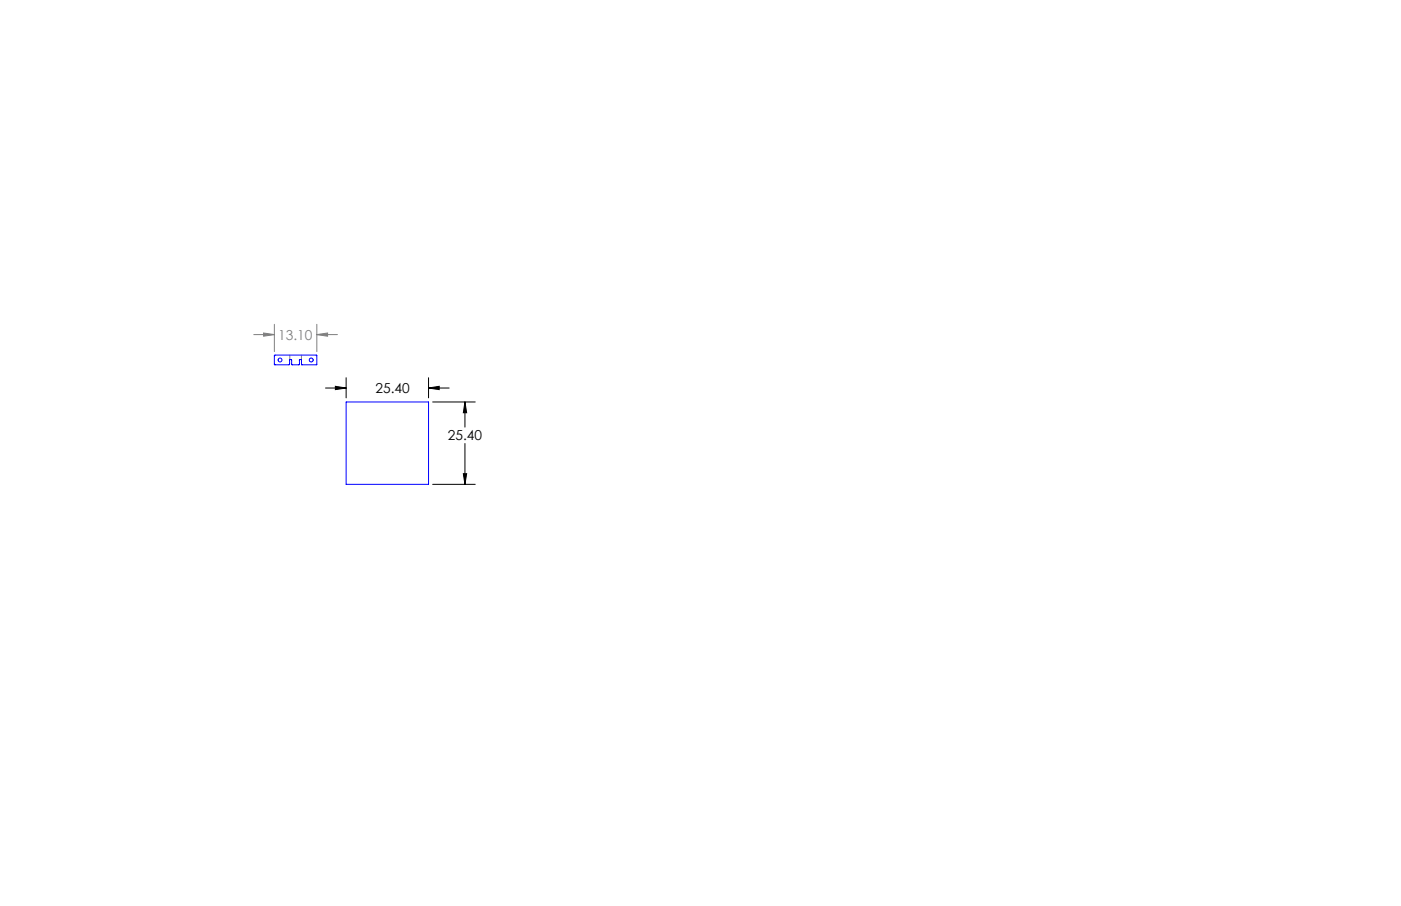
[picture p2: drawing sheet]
<svg xmlns="http://www.w3.org/2000/svg" width="432mm" height="279mm" viewBox="0 0 432 279" stroke-linecap="round" stroke-linejoin="round" font-family="sans-serif">
<defs><g id="words">
<text font-size="4.2" fill="#808080" x="85.8" y="104.8">13.10</text>
<g font-size="4.2">
<text x="115.7" y="121.2">25.40</text>
<text x="138" y="135.8">25.40</text>
</g>
</g></defs>
<path d="M100.3 119.7h6.4M103.4 119.1l3.3 .6-3.3 .5zM106.7 116.5v6.2M132.1 119.7l3.3-.6v1.1zM132.1 116.5v6.2M132.1 119.7h6.3M133.3 124h13.2M143.3 124l.5 3.3h-1zM143.3 124v7.7M143.3 136.8v12.6M133.3 149.4h13.2M142.8 146.1h1l-.5 3.3z" fill="none" stroke="#000" stroke-width=".31"/>
<circle cx="95.9" cy="111" r=".6" fill="none" stroke="#c0c0c0" stroke-width=".31"/>
<path d="M78.2 103.2h6.4M81.2 102.7l3.4 .5-3.4 .5zM84.6 100v8.4M97.6 103.2l3.4-.5v1zM97.6 100v8.4M97.6 103.2h6.4" fill="none" stroke="#808080" stroke-width=".31"/>
<path d="M106.7 124h25.4v25.4h-25.4z" fill="none" stroke="#00f" stroke-width=".31"/>
<path d="M89.3 110.9v-1.4M92.9 109.5v1.5" fill="none" stroke="#808080" stroke-width=".31" stroke-dasharray="15.2 1.3 1.3 1.3"/>
<path d="M103.4 119.1l3.3 .6-3.3 .5zM132.1 119.7l3.3-.6v1.1zM143.3 124l.5 3.3h-1zM142.8 146.1h1l-.5 3.3z" fill="#000"/>
<path d="M81.2 102.7l3.4 .5-3.4 .5zM97.6 103.2l3.4-.5v1z" fill="#808080"/>
<g fill="none" stroke="#00f" stroke-width=".31">
<path d="M84.6 109.6l12.9-.1 .1 .1v2.8l-4.6 .1-.1-1.4-.5-.2-.2 1.6h-2.2l-.1-1.5-.5-.1-.3 1.6h-4.4z"/>
<circle cx="86.3" cy="111" r=".59"/>
<circle cx="95.9" cy="111" r=".59"/>
</g>
<use href="#words"/>
</svg>
